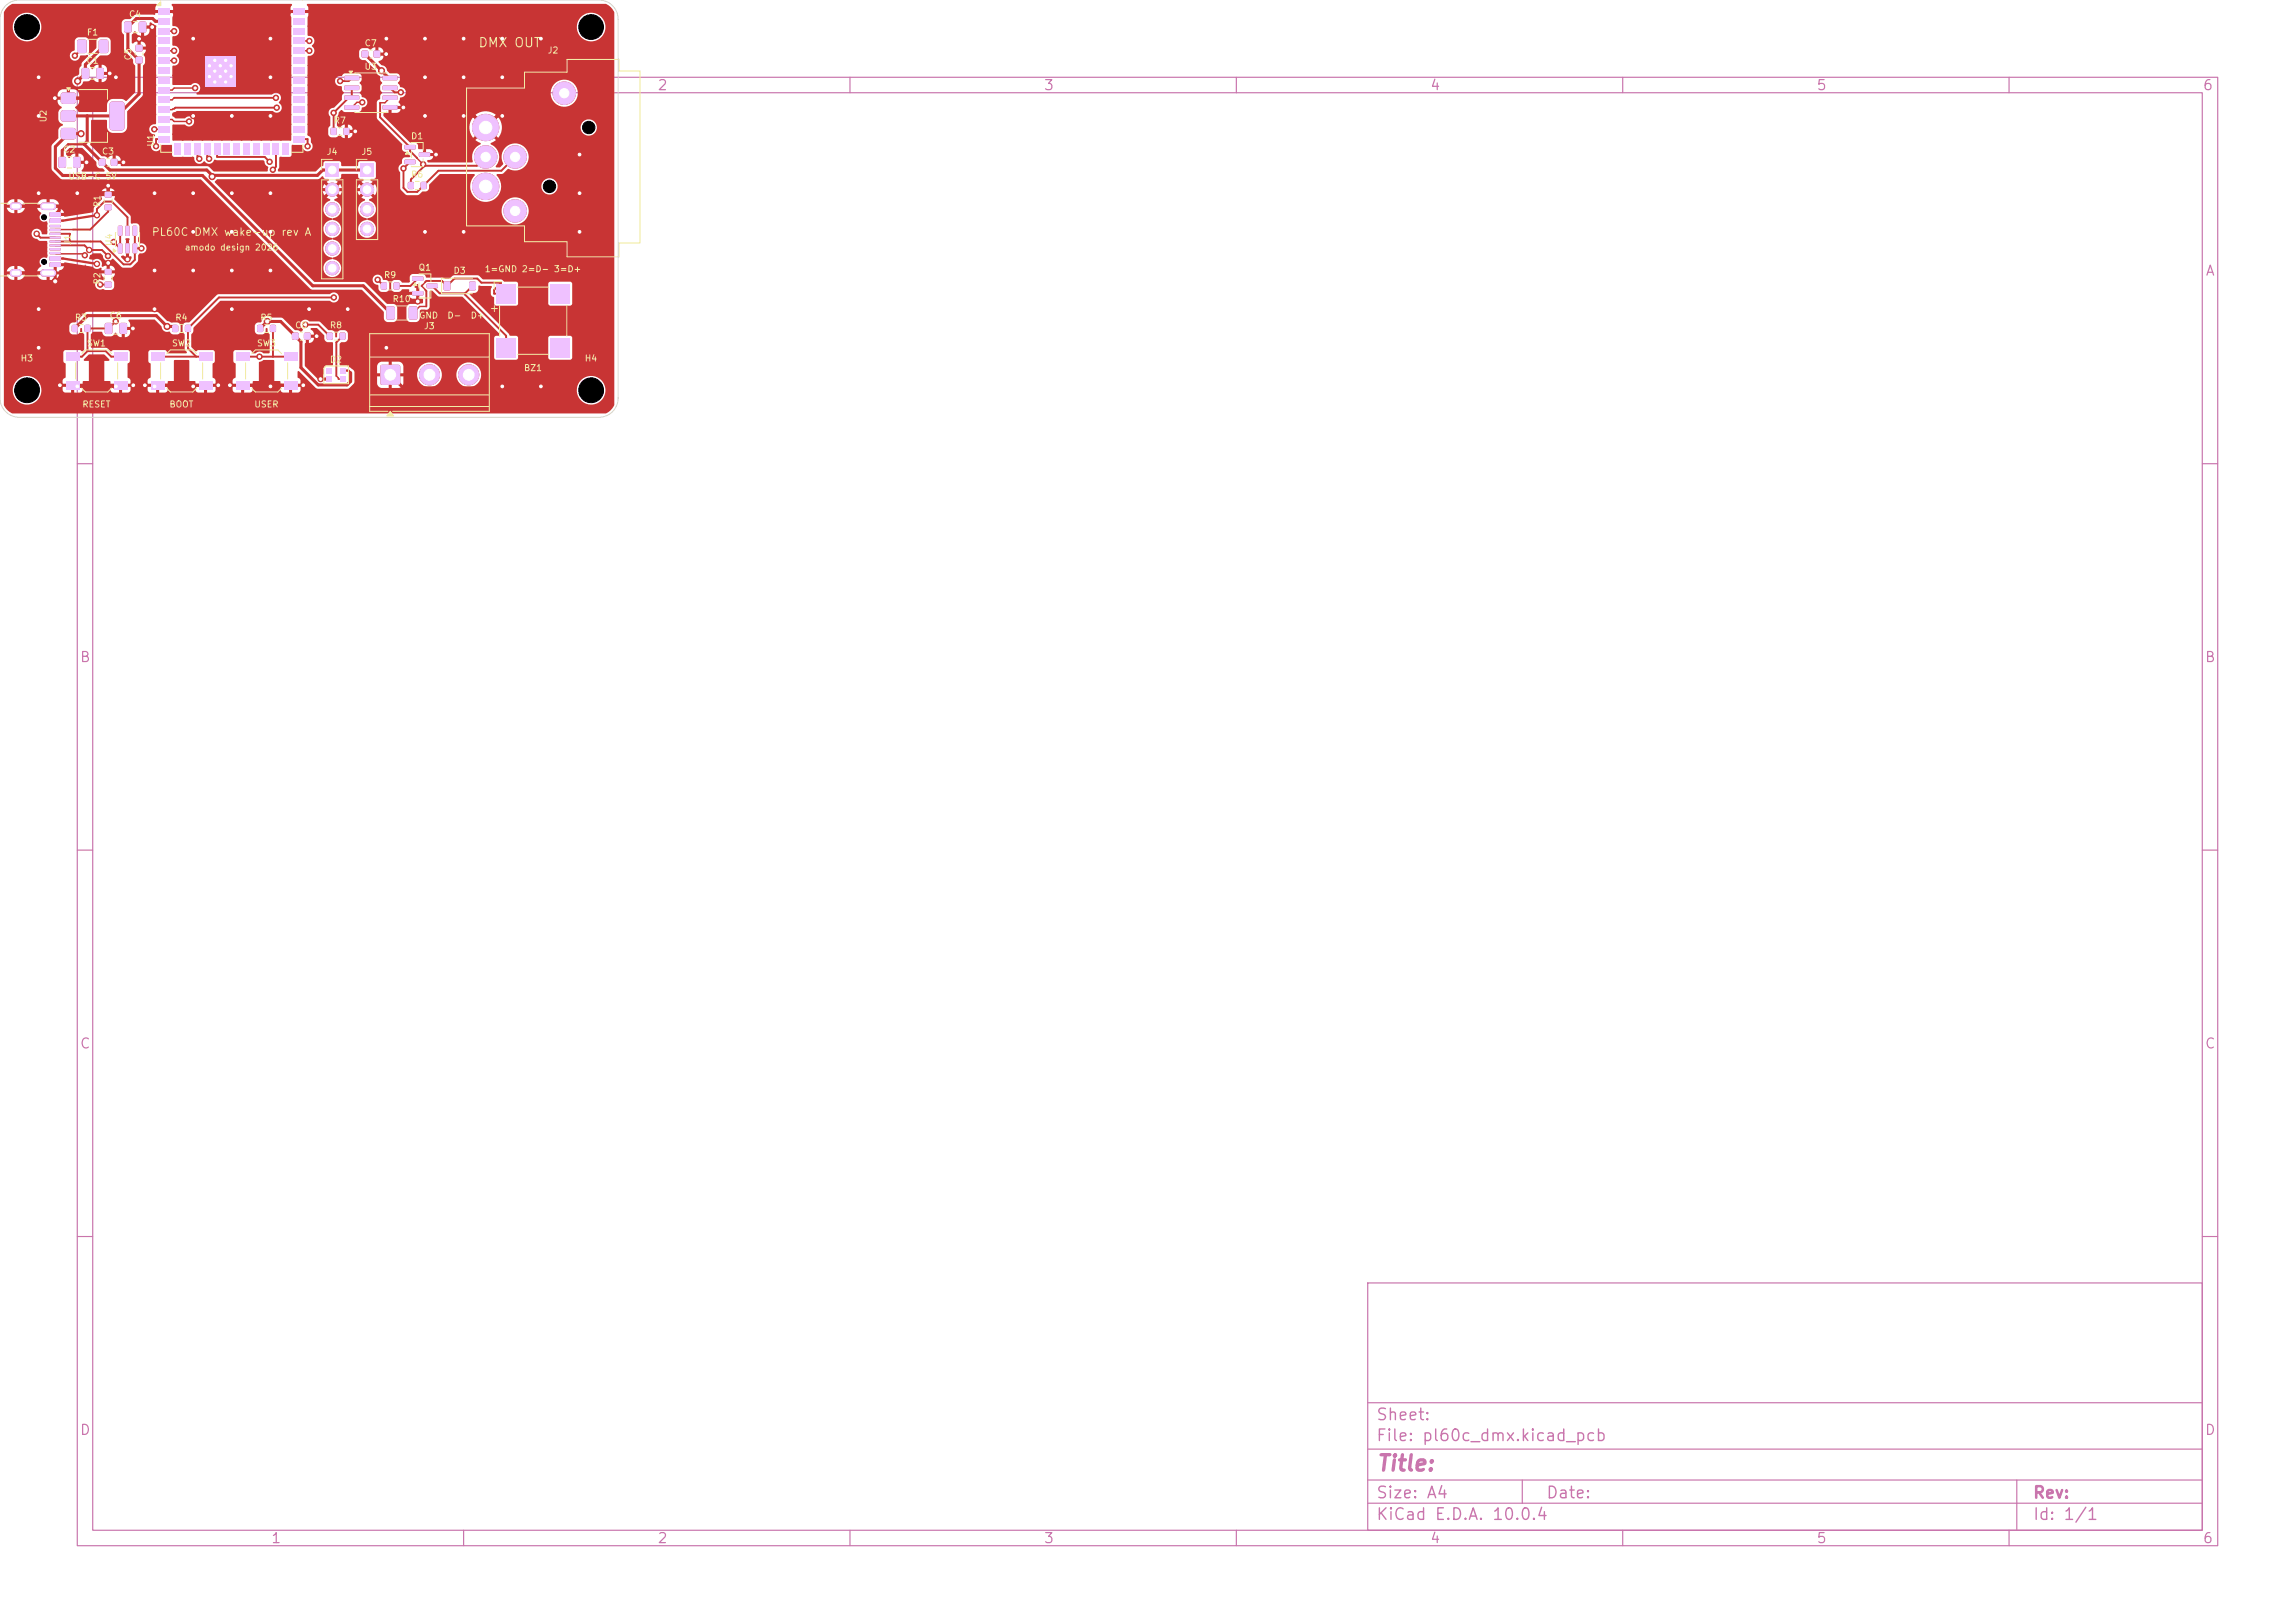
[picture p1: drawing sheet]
<svg xmlns="http://www.w3.org/2000/svg" width="297mm" height="210mm" viewBox="0 0 297 210" stroke-linecap="round" stroke-linejoin="round" font-family="sans-serif">
<defs><g id="words">
<text font-size="2" fill="#c872ab" x="178" y="190.8">Title:</text>
<g font-size="1.5" fill="#c872ab">
<text x="178" y="184.2">Sheet:</text>
<text x="178" y="186.9">File: pl60c_dmx.kicad_pcb</text>
<text x="178" y="197.1">KiCad E.D.A. 10.0.4</text>
<text x="178" y="194.3">Size: A4</text>
<text x="200" y="194.3">Date:</text>
<text x="263" y="194.3">Rev:</text>
<text x="263" y="197.1">Id: 1/1</text>
</g>
<g font-size="1.3" fill="#c872ab">
<text x="35" y="12">1</text>
<text x="85" y="12">2</text>
<text x="135" y="12">3</text>
<text x="185" y="12">4</text>
<text x="235" y="12">5</text>
<text x="285" y="12">6</text>
<text x="10.3" y="36">A</text>
<text x="285.4" y="36">A</text>
<text x="10.3" y="86">B</text>
<text x="285.3" y="86">B</text>
<text x="10.3" y="136">C</text>
<text x="285.3" y="136">C</text>
<text x="10.3" y="186">D</text>
<text x="285.3" y="186">D</text>
<text x="35" y="200">1</text>
<text x="85" y="200">2</text>
<text x="135" y="200">3</text>
<text x="185" y="200">4</text>
<text x="235" y="200">5</text>
<text x="285" y="200">6</text>
</g>
<text font-size="1.2" fill="#f2eda1" x="61.8" y="6.4">DMX OUT</text>
<g font-size="1" fill="#f2eda1">
<text x="19.6" y="30.8">PL60C DMX wake-up rev A</text>
<text x="64.7" y="40.6" transform="rotate(-90 64.7 40.6)">+</text>
</g>
<g font-size=".8" fill="#f2eda1">
<text x="11.2" y="4.8">F1</text>
<text x="16.6" y="2.4">C4</text>
<text x="11.1" y="8.4">C1</text>
<text x="17.2" y="7.9" transform="rotate(-90 17.2 7.9)">C5</text>
<text x="47.1" y="9.2">U3</text>
<text x="47.1" y="6.2">C7</text>
<text x="70.8" y="7.1">J2</text>
<text x="6.2" y="15.9" transform="rotate(-90 6.2 15.9)">U2</text>
<text x="43.1" y="16.2">R7</text>
<text x="8.1" y="19.9">C2</text>
<text x="8.8" y="23.4">USB-C 5V</text>
<text x="13.1" y="20.2">C3</text>
<text x="20.1" y="19.1" transform="rotate(-90 20.1 19.1)">U1</text>
<text x="42.2" y="20.2">J4</text>
<text x="46.7" y="20.2">J5</text>
<text x="53.1" y="23.2">R6</text>
<text x="53.1" y="18.2">D1</text>
<text x="13.2" y="26.9" transform="rotate(-90 13.2 26.9)">R1</text>
<text x="9.4" y="31.8" transform="rotate(-90 9.4 31.8)">J1</text>
<text x="14.7" y="31.9" transform="rotate(-90 14.7 31.9)">U4</text>
<text x="23.8" y="32.6">amodo design 2026</text>
<text x="54.1" y="35.2">Q1</text>
<text x="58.6" y="35.6">D3</text>
<text x="62.7" y="35.4">1=GND 2=D- 3=D+</text>
<text x="9.6" y="41.7">R3</text>
<text x="13.2" y="36.9" transform="rotate(-90 13.2 36.9)">R2</text>
<text x="14.1" y="41.4">C6</text>
<text x="22.6" y="41.7">R4</text>
<text x="33.6" y="41.7">R5</text>
<text x="49.6" y="36.2">R9</text>
<text x="50.7" y="39.3">R10</text>
<text x="54.2" y="41.4">GND</text>
<text x="57.8" y="41.4">D-</text>
<text x="60.8" y="41.4">D+</text>
<text x="2.6" y="47">H3</text>
<text x="11.2" y="45">SW1</text>
<text x="22.2" y="45">SW2</text>
<text x="33.2" y="45">SW3</text>
<text x="38.1" y="42.7">C8</text>
<text x="42.6" y="42.7">R8</text>
<text x="42.6" y="47.1">D2</text>
<text x="54.8" y="42.8">J3</text>
<text x="75.6" y="47">H4</text>
<text x="10.6" y="52.9">RESET</text>
<text x="21.9" y="52.9">BOOT</text>
<text x="32.8" y="52.9">USER</text>
<text x="67.7" y="48.2">BZ1</text>
</g>
</g></defs>
<g fill="none" stroke="#c872ab" stroke-width=".15">
<path d="M10 10h277v190h-277zM12 12h273v186h-273zM60 10v2M110 10v2M160 10v2M210 10v2M260 10v2M10 60h2M285 60h2M10 110h2M285 110h2M10 160h2"/>
<path d="M177 166h108v32h-108zM285 160h2M60 198v2M110 198v2M160 198v2M177 194.5h108M177 191.5h108M177 187.5h108M177 181.5h108M197 191.5v3M210 198v2M260 198v2"/>
<path d="M261 191.5v6.5"/>
</g>
<g fill="#c83434">
<path d="M13.6 26.5h.8v.7h-.8z"/>
<path d="M13.6 24.8h.8v.7h-.8z"/>
<path d="M57.5 36.5l.1-.1 .6 .1 .1 .1-.1 .9-.1 .1-.6-.1-.1-.1z"/>
<path d="M60.8 36.5l.1-.1 .6 .1 .1 .1-.1 .9-.1 .1-.6-.1-.1-.1z"/>
<path d="M52.8 23.6h.7v.8h-.7z"/>
<path d="M54.5 23.6h.7v.8h-.7z"/>
<path d="M53.4 35.8h1.3l.1 .1v.4l-.2 .1-1.2-.1-.1-.1z"/>
<path d="M53.4 37.7h1.3l.1 .1v.4l-.2 .1-1.2-.1-.1-.1z"/>
<path d="M55.2 36.7h1.4l.1 .2v.3l-.2 .1h-1.2l-.1-.1z"/>
<path d="M15.3 31.5h.4l.1 .1 .1 1.1-.1 .1h-.4l-.1-.1z"/>
<path d="M16.2 31.5h.4l.2 .1v1.1l-.1 .1h-.4l-.1-.1z"/>
<path d="M17.2 31.5h.4l.1 .1v1.1v.1h-.4l-.1-.1z"/>
<path d="M17.2 29.2h.4l.1 .1v1.1v.1h-.4l-.1-.1z"/>
<path d="M16.2 29.2h.4l.2 .1v1.1l-.1 .1h-.4l-.1-.1z"/>
<path d="M15.3 29.2h.4l.1 .1 .1 1.1-.1 .1h-.4l-.1-.1z"/>
<path d="M16.1 2.8h.7l.2 .1 .1 1.1-.2 .2h-.6l-.2-.1-.1-1.1z"/>
<path d="M18 2.8h.7l.2 .1v1.1l-.1 .2h-.6l-.2-.1-.1-1.1z"/>
<path d="M9.3 42.1h.7v.8h-.7z"/>
<path d="M11 42.1h.7v.8h-.7z"/>
<path d="M13.6 36.5h.8v.7h-.8z"/>
<path d="M13.6 34.8h.8v.7h-.8z"/>
<path d="M42.3 43.1h.7v.8h-.7z"/>
<path d="M44 43.1h.7v.8h-.7z"/>
<path d="M42.1 21.2h1.7v1.7h-1.7z"/>
</g>
<g fill="#c83434" stroke="#c83434" stroke-width=".13">
<circle cx="43" cy="24.5" r=".85"/>
<circle cx="43" cy="27.1" r=".85"/>
<circle cx="43" cy="29.6" r=".85"/>
<circle cx="43" cy="32.2" r=".85"/>
<circle cx="43" cy="34.7" r=".85"/>
<circle cx="62.8" cy="16.5" r="1.7"/>
<circle cx="66.7" cy="20.3" r="1.45"/>
<circle cx="62.8" cy="20.3" r="1.45"/>
<circle cx="66.7" cy="27.3" r="1.45"/>
<circle cx="62.8" cy="24.1" r="1.7"/>
<circle cx="73" cy="12.1" r="1.45"/>
</g>
<g fill="#c83434">
<path d="M33.3 42.1h.7v.8h-.7z"/>
<path d="M35 42.1h.7v.8h-.7z"/>
<path d="M37.8 43.1l.2-.1 .6 .1 .1 .2-.1 .6-.2 .1-.6-.1v-.1z"/>
<path d="M39.4 43.1l.1-.1 .7 .1v.2v.6l-.2 .1-.6-.1-.1-.1z"/>
<path d="M49.3 47.3l.1-.1h2.1l.2 .1 .1 .2v2.1l-.1 .1-.2 .1h-2.1l-.1-.1-.1-.1v-2.1z"/>
</g>
<g fill="#c83434" stroke="#c83434" stroke-width=".13">
<circle cx="55.6" cy="48.5" r="1.3"/>
<circle cx="60.7" cy="48.5" r="1.3"/>
</g>
<g fill="#c83434">
<path d="M10.6 8.8h.7l.2 .1v1.1l-.1 .2h-.6l-.2-.1v-1.1z"/>
<path d="M12.5 8.8h.7l.2 .1v1.1l-.1 .2h-.6l-.2-.1-.1-1.1z"/>
<path d="M49.3 36.6h.7v.8h-.7z"/>
<path d="M51 36.6h.7v.8h-.7z"/>
<path d="M20.5 1h1.5v.9h-1.5z"/>
<path d="M20.5 2.3h1.5v.9h-1.5z"/>
<path d="M20.5 3.6h1.5v.9h-1.5z"/>
<path d="M20.5 4.9h1.5v.9h-1.5z"/>
<path d="M20.5 6.1h1.5v.9h-1.5z"/>
<path d="M20.5 7.4h1.5v.9h-1.5z"/>
<path d="M20.5 8.7h1.5v.9h-1.5z"/>
<path d="M20.5 9.9h1.5v.9h-1.5z"/>
<path d="M20.5 11.2h1.5v.9h-1.5z"/>
<path d="M20.5 12.5h1.5v.9h-1.5z"/>
<path d="M20.5 13.7h1.5v.9h-1.5z"/>
<path d="M20.5 15h1.5v.9h-1.5z"/>
<path d="M20.5 16.3h1.5v.9h-1.5z"/>
<path d="M20.5 17.6h1.5v.9h-1.5z"/>
<path d="M22.6 18.5h.9v1.5h-.9z"/>
<path d="M23.8 18.5h.9v1.5h-.9z"/>
<path d="M25.1 18.5h.9v1.5h-.9z"/>
<path d="M26.4 18.5h.9v1.5h-.9z"/>
<path d="M27.6 18.5h.9v1.5h-.9z"/>
<path d="M28.9 18.5h.9v1.5h-.9z"/>
<path d="M30.2 18.5h.9v1.5h-.9z"/>
<path d="M31.5 18.5h.9v1.5h-.9z"/>
<path d="M32.7 18.5h.9v1.5h-.9z"/>
<path d="M34 18.5h.9v1.5h-.9z"/>
<path d="M35.3 18.5h.9v1.5h-.9z"/>
<path d="M36.5 18.5h.9v1.5h-.9z"/>
<path d="M38 17.6h1.5v.9h-1.5z"/>
<path d="M38 16.3h1.5v.9h-1.5z"/>
<path d="M38 15h1.5v.9h-1.5z"/>
<path d="M38 13.7h1.5v.9h-1.5z"/>
<path d="M38 12.5h1.5v.9h-1.5z"/>
<path d="M38 11.2h1.5v.9h-1.5z"/>
<path d="M38 9.9h1.5v.9h-1.5z"/>
<path d="M38 8.7h1.5v.9h-1.5z"/>
<path d="M38 7.4h1.5v.9h-1.5z"/>
<path d="M38 6.1h1.5v.9h-1.5z"/>
<path d="M38 4.9h1.5v.9h-1.5z"/>
<path d="M38 3.6h1.5v.9h-1.5z"/>
<path d="M38 2.3h1.5v.9h-1.5z"/>
<path d="M38 1h1.5v.9h-1.5z"/>
</g>
<g fill="#c83434" stroke="#c83434" stroke-width=".13">
<circle cx="27.1" cy="8.5" r=".3"/>
<circle cx="27.1" cy="9.9" r=".3"/>
<circle cx="27.8" cy="7.8" r=".3"/>
<circle cx="27.8" cy="9.2" r=".3"/>
<circle cx="27.8" cy="10.6" r=".3"/>
<circle cx="28.5" cy="8.5" r=".3"/>
</g>
<path d="M26.5 7.3h4v3.9h-4z" fill="#c83434"/>
<g fill="#c83434" stroke="#c83434" stroke-width=".13">
<circle cx="28.5" cy="9.9" r=".3"/>
<circle cx="29.2" cy="7.8" r=".3"/>
<circle cx="29.2" cy="9.2" r=".3"/>
<circle cx="29.2" cy="10.6" r=".3"/>
<circle cx="29.9" cy="8.5" r=".3"/>
<circle cx="29.9" cy="9.9" r=".3"/>
</g>
<g fill="#c83434">
<path d="M13.6 41.8h.7l.2 .1 .1 1.1-.2 .2h-.6l-.2-.1-.1-1.1z"/>
<path d="M15.5 41.8h.7l.2 .1v1.1l-.1 .2h-.6l-.2-.1-.1-1.1z"/>
<path d="M7.6 20.3h.7l.2 .1 .1 1.1-.2 .2h-.6l-.2-.1-.1-1.1z"/>
<path d="M9.5 20.3h.7l.2 .1 .1 1.1-.2 .2h-.6l-.2-.1-.1-1.1z"/>
<path d="M17.6 7.4l.1-.1 .7 .1 .1 .2-.1 .6h-.1h-.7l-.1-.2z"/>
<path d="M17.6 5.8h.1h.7l.1 .2-.1 .6-.1 .1-.7-.1-.1-.1z"/>
<path d="M44.6 9.8h1.8l.1 .1v.4l-.2 .1h-1.7l-.1-.2z"/>
<path d="M44.6 11.1h1.8l.1 .1v.4l-.2 .1h-1.7l-.1-.2z"/>
<path d="M44.6 12.4l1.8-.1 .1 .2v.3l-.2 .1h-1.7l-.1-.1z"/>
<path d="M44.6 13.6h1.8l.1 .2v.3l-.2 .1h-1.7l-.1-.1z"/>
<path d="M49.5 13.6h1.9l.1 .2-.1 .3-.1 .1h-1.7l-.1-.1z"/>
<path d="M49.5 12.4l1.9-.1 .1 .2-.1 .3-.1 .1h-1.7l-.1-.1z"/>
<path d="M49.5 11.1h1.9l.1 .1-.1 .4-.1 .1h-1.7l-.1-.2z"/>
<path d="M49.5 9.8h1.9l.1 .1-.1 .4-.1 .1h-1.7l-.1-.2z"/>
<path d="M42.2 47.6h.7v.7h-.7z"/>
<path d="M42.2 48.7h.7v.7h-.7z"/>
<path d="M44.1 48.7h.7v.7h-.7z"/>
<path d="M44.1 47.6h.7v.7h-.7z"/>
<path d="M12.8 20.6l.2-.1 .6 .1 .1 .2-.1 .6-.2 .1-.6-.1v-.1z"/>
<path d="M14.4 20.6l.2-.1 .6 .1v.2v.6l-.2 .1-.6-.1-.1-.1z"/>
<path d="M50 39.7l.9-.1 .2 .2v1.3l-.2 .3h-.7l-.2-.2v-1.3z"/>
<path d="M53 39.7l.8-.1 .2 .2v1.3l-.1 .3h-.7l-.3-.2v-1.3z"/>
<path d="M19.5 45.6h1.8v1.1h-1.8z"/>
<path d="M25.7 45.6h1.8v1.1h-1.8z"/>
<path d="M19.5 49.3h1.8v1.1h-1.8z"/>
<path d="M25.7 49.3h1.8v1.1h-1.8z"/>
<path d="M6.5 27.5h1.3l.1 .1v.4l-.2 .1-1.2-.1-.1-.1z"/>
<path d="M6.5 28.3h1.3l.1 .1v.4l-.2 .1-1.2-.1-.1-.1z"/>
<path d="M6.4 29.6h1.4l.1 .2-.1 .1h-1.3z"/>
<path d="M6.4 30.6h1.4l.1 .2-.1 .1h-1.3z"/>
<path d="M6.4 31.1h1.4l.1 .2-.1 .1h-1.3z"/>
<path d="M6.4 32.1h1.4l.1 .2-.1 .1h-1.3z"/>
<path d="M6.5 33.2h1.3l.1 .1v.4l-.2 .1-1.2-.1-.1-.1z"/>
<path d="M6.5 34h1.3l.1 .1v.4l-.2 .1-1.2-.1-.1-.1z"/>
<path d="M6.4 32.6h1.4l.1 .2-.1 .1h-1.3z"/>
<path d="M6.4 31.6h1.4l.1 .2-.1 .1h-1.3z"/>
<path d="M6.4 30.1h1.4l.1 .2-.1 .1h-1.3z"/>
<path d="M6.4 29.1h1.4l.1 .2-.1 .1h-1.3z"/>
</g>
<path d="M1.7 26.7h.6M1.7 35.3h.6M5.7 26.7h1.1M5.7 35.3h1.1" fill="none" stroke="#c83434" stroke-width="1"/>
<g fill="#c83434">
<path d="M7.9 12.1l.3-.1h1.5l.1 .3v1l-.3 .2-1.5-.1-.1-.3z"/>
<path d="M8 14.3h.2h1.5l.1 .3v1l-.3 .2-1.5-.1-.1-.3v-.9z"/>
<path d="M14.3 13.2l.2-.1h1.2l.2 .1 .2 .2v3v.2l-.2 .2-1.4 .1-.3-.3-.1-3z"/>
<path d="M7.9 16.7l.3-.1h1.5l.1 .3v1l-.3 .2-1.5-.1-.1-.3z"/>
<path d="M30.5 45.6h1.8v1.1h-1.8z"/>
<path d="M36.7 45.6h1.8v1.1h-1.8z"/>
<path d="M30.5 49.3h1.8v1.1h-1.8z"/>
<path d="M36.7 49.3h1.8v1.1h-1.8z"/>
<path d="M22.3 42.1h.7v.8h-.7z"/>
<path d="M24 42.1h.7v.8h-.7z"/>
<path d="M46.8 6.6l.2-.1 .6 .1 .1 .2-.1 .6-.2 .1-.6-.1v-.1z"/>
<path d="M48.4 6.6l.2-.1 .6 .1v.2v.6l-.2 .1-.6-.1-.1-.1z"/>
<path d="M42.8 16.6h.7v.8h-.7z"/>
<path d="M44.5 16.6h.7v.8h-.7z"/>
<path d="M8.5 45.6h1.8v1.1h-1.8z"/>
<path d="M14.7 45.6h1.8v1.1h-1.8z"/>
<path d="M8.5 49.3h1.8v1.1h-1.8z"/>
<path d="M14.7 49.3h1.8v1.1h-1.8z"/>
<path d="M46.7 21.2h1.7v1.7h-1.7z"/>
</g>
<g fill="#c83434" stroke="#c83434" stroke-width=".13">
<circle cx="47.5" cy="24.5" r=".85"/>
<circle cx="47.5" cy="27.1" r=".85"/>
<circle cx="47.5" cy="29.6" r=".85"/>
</g>
<g fill="#c83434">
<path d="M64.2 36.8h2.5v2.5h-2.5z"/>
<path d="M64.2 43.8h2.5v2.5h-2.5z"/>
<path d="M71.3 43.8h2.5v2.5h-2.5z"/>
<path d="M71.3 36.8h2.5v2.5h-2.5z"/>
<path d="M52.4 18.8h1.3l.1 .1v.4l-.2 .1-1.2-.1-.1-.1z"/>
<path d="M52.4 20.7h1.3l.1 .1v.4l-.2 .1-1.2-.1-.1-.1z"/>
<path d="M54.2 19.7h1.4l.1 .2v.3l-.2 .1h-1.2l-.1-.1z"/>
<path d="M10 5.2l1-.1 .2 .2v1.3l-.1 .3h-.9l-.2-.2v-1.3z"/>
<path d="M12.8 5.2l1-.1 .2 .2v1.3l-.1 .3h-.9l-.2-.2v-1.3z"/>
</g>
<g fill="#c83434" stroke="#c83434" stroke-width=".13">
<circle cx="30" cy="30" r=".35"/>
<circle cx="28.3" cy="49.9" r=".35"/>
<circle cx="18" cy="5" r=".35"/>
<circle cx="25" cy="15" r=".35"/>
<circle cx="7.1" cy="12.7" r=".35"/>
<circle cx="35" cy="50" r=".35"/>
<circle cx="29.7" cy="49.9" r=".35"/>
<circle cx="75" cy="20" r=".35"/>
<circle cx="35" cy="25" r=".35"/>
<circle cx="5" cy="25" r=".35"/>
<circle cx="5" cy="40" r=".35"/>
<circle cx="50" cy="7" r=".35"/>
<circle cx="40" cy="40" r=".35"/>
<circle cx="60" cy="10" r=".35"/>
<circle cx="35" cy="35" r=".35"/>
<circle cx="15" cy="10" r=".35"/>
<circle cx="30" cy="15" r=".35"/>
<circle cx="41.5" cy="49" r=".35"/>
<circle cx="41" cy="43.5" r=".35"/>
<circle cx="35" cy="5" r=".35"/>
<circle cx="70" cy="5" r=".35"/>
<circle cx="25" cy="35" r=".35"/>
<circle cx="54.1" cy="39" r=".35"/>
<circle cx="50" cy="45" r=".35"/>
<circle cx="5" cy="45" r=".35"/>
<circle cx="20" cy="25" r=".35"/>
<circle cx="39.3" cy="49.9" r=".35"/>
<circle cx="10" cy="25" r=".35"/>
<circle cx="65" cy="5" r=".35"/>
<circle cx="10" cy="50" r=".35"/>
<circle cx="35" cy="10" r=".35"/>
<circle cx="14" cy="34" r=".35"/>
<circle cx="7.7" cy="49.9" r=".35"/>
<circle cx="55" cy="10" r=".35"/>
<circle cx="18.7" cy="49.9" r=".35"/>
<circle cx="14" cy="24" r=".35"/>
<circle cx="17.2" cy="49.9" r=".35"/>
<circle cx="5" cy="15" r=".35"/>
<circle cx="25" cy="50" r=".35"/>
<circle cx="16.5" cy="33.6" r=".35"/>
<circle cx="25" cy="30" r=".35"/>
<circle cx="14.2" cy="9.5" r=".35"/>
<circle cx="75" cy="30" r=".35"/>
<circle cx="16" cy="21" r=".35"/>
<circle cx="17.2" cy="42.5" r=".35"/>
<circle cx="50" cy="5" r=".35"/>
<circle cx="35" cy="30" r=".35"/>
<circle cx="65" cy="50" r=".35"/>
<circle cx="30" cy="25" r=".35"/>
<circle cx="19.7" cy="3.5" r=".35"/>
<circle cx="55" cy="15" r=".35"/>
<circle cx="20" cy="35" r=".35"/>
<circle cx="30" cy="35" r=".35"/>
<circle cx="25" cy="5" r=".35"/>
<circle cx="20" cy="50" r=".35"/>
<circle cx="11.2" cy="21" r=".35"/>
<circle cx="75" cy="25" r=".35"/>
<circle cx="20" cy="40" r=".35"/>
<circle cx="52.2" cy="13.9" r=".35"/>
<circle cx="25" cy="25" r=".35"/>
<circle cx="30" cy="40" r=".35"/>
<circle cx="70" cy="50" r=".35"/>
<circle cx="7.1" cy="36.4" r=".4"/>
<circle cx="60" cy="15" r=".35"/>
<circle cx="15" cy="50" r=".35"/>
<circle cx="65" cy="10" r=".35"/>
<circle cx="65" cy="15" r=".35"/>
<circle cx="35" cy="15" r=".35"/>
<circle cx="5" cy="10" r=".35"/>
<circle cx="55" cy="5" r=".35"/>
<circle cx="60" cy="5" r=".35"/>
<circle cx="46" cy="17" r=".35"/>
<circle cx="60" cy="30" r=".35"/>
<circle cx="45" cy="40" r=".35"/>
<circle cx="56.4" cy="20" r=".35"/>
<circle cx="55" cy="30" r=".35"/>
<circle cx="54.8" cy="21.3" r=".35"/>
<circle cx="52.2" cy="21.8" r=".35"/>
<circle cx="51.9" cy="11.9" r=".35"/>
<circle cx="20.2" cy="18.9" r=".35"/>
<circle cx="14.7" cy="31.3" r=".35"/>
<circle cx="4.7" cy="30.3" r=".35"/>
<circle cx="11.5" cy="32.3" r=".35"/>
<circle cx="14" cy="33.1" r=".35"/>
<circle cx="18.3" cy="32.1" r=".35"/>
<circle cx="20" cy="16.7" r=".35"/>
<circle cx="12.5" cy="27.9" r=".35"/>
<circle cx="12.5" cy="34.2" r=".35"/>
<circle cx="9.7" cy="7.2" r=".35"/>
<circle cx="34.6" cy="41.6" r=".4"/>
<circle cx="49.4" cy="9.1" r=".4"/>
<circle cx="27.5" cy="22.9" r=".4"/>
<circle cx="21.6" cy="42.2" r=".4"/>
<circle cx="15" cy="41.6" r=".35"/>
<circle cx="22.5" cy="4" r=".35"/>
<circle cx="11" cy="33" r=".35"/>
<circle cx="13" cy="36.8" r=".35"/>
<circle cx="35.3" cy="22" r=".35"/>
<circle cx="39.5" cy="42" r=".35"/>
<circle cx="24.5" cy="15.7" r=".35"/>
<circle cx="25.8" cy="20.5" r=".35"/>
<circle cx="27.1" cy="20.5" r=".35"/>
<circle cx="34.9" cy="20.9" r=".35"/>
<circle cx="33.6" cy="46.2" r=".35"/>
<circle cx="22.5" cy="6.6" r=".35"/>
<circle cx="10" cy="10.5" r=".4"/>
<circle cx="10.5" cy="17.3" r=".4"/>
<circle cx="48.9" cy="36.2" r=".35"/>
<circle cx="22.5" cy="7.8" r=".35"/>
<circle cx="43.2" cy="14.6" r=".35"/>
<circle cx="25.3" cy="11.4" r=".35"/>
<circle cx="46.9" cy="13.2" r=".35"/>
<circle cx="35.7" cy="12.7" r=".35"/>
<circle cx="35.8" cy="13.9" r=".35"/>
<circle cx="44" cy="10.5" r=".35"/>
<circle cx="39.8" cy="18.9" r=".35"/>
<circle cx="43.2" cy="38.5" r=".35"/>
<circle cx="40" cy="6.6" r=".35"/>
<circle cx="40" cy="5.3" r=".35"/>
</g>
<g fill="none" stroke="#c83434" stroke-width=".19">
<path d="M20 16.7h1.2M21.2 4h1.3M21.2 15.5h1.1l.2 .2h2M21.2 6.6h1.3M21.2 7.8h1.3M22.5 12.7l-.2 .2h-1.1M22.5 14.1l-.2 .1h-1.1M25.3 11.4h-2.8l-.2 .3h-1.1M38.7 6.6h1.3M38.7 5.3h1.3M46.9 13.2h-.7l-.7 .7M50.5 12.6l-.7 .7h-.6"/>
<path d="M7.1 32.8h.1h3.7M9.4 29.7l-2.3 .1M54 20.4l.9 1M54.6 37l.4 .5M55 36.5l-.4 .4M55.2 39.7h-.9l-.8 .8M43.5 48.6l.3 .3v.2h.6"/>
</g>
<g fill="none" stroke="#c83434" stroke-width=".25">
<path d="M10.6 6v.3l-.9 .9M21.2 18h-1v.9M22.5 12.7h13.2M25.6 19.3v1l.2 .2M26.8 19.3v1l.3 .2M28.1 19.3v1h6.2l.6 .6M35.7 19.3v2.3l-.4 .4M35.8 13.9h-13.1l-.2 .2M38.7 18h1.1v.9M45.5 11.4v1.2h-.4l-1.9 2v2.4M45.5 10.1l-.4 .4h-1.1M49.2 13.3v1.9l3.9 3.9v.4l.9 .9"/>
<path d="M50.5 11.4l.6 .5h.8M4.7 30.3l.5 .5h1.9M7.1 31.8h3.8l.6 .6h1.7l.8 .7M7.1 30.3h1.9v1M10.9 32.8l.1 .2M12.5 27.9v-.9l1-.9h1l2 2v1.8M13 36.8h1M14 26.8v.6l-2.3 2.3h-2.3M15.6 29.9v2.2l-.9-.8M17.4 29.9v3.7l-.5 .6h-.9l-3-2.9h-5.9M17.4 32.1h.9M25.8 20.5h.1"/>
<path d="M27.1 20.5h.1M43.2 38.5h-14.9l-4 4v2.6l1.1 1.1M48.9 36.2l.8 .8M54.1 36.1l-1 .9h-1.8M54.6 36.9v.1M55 37.5l.2 .1v2.1M55 36.5l.2-.1h2l.6 .6 1-1h3l.5 .6h2.5M55.9 37l1 1h3.3M60.2 38v.1l5.3 5.3v1.6M61.1 37l-.9 1M62.8 20.3l-1.1 1.1h-6.8l-1.7 1.8v.8M64.8 36.6h.1"/>
<path d="M64.8 36.6l-.9 .9v.5h1.6M66.7 20.3l-1.8 1.8h-8.2l-2.7 2.7h-1.3l-.5-.5v-2.5l.9-.8M11.3 45.4h2.4l.7 .8h1.2M11.3 45.4l-.7 .8h-1.2M15 41.6l-1 .9h-2.7v2.9M20.4 46.2h6.2M31.4 46.2h6.2M35.3 42.5v3.7M39.5 42h1.7l1.5 1.5M44.3 43.5l-.8 .8v4.3"/>
</g>
<g fill="none" stroke="#c83434" stroke-width=".4">
<path d="M8 19.5v1.5M10.5 17.3h-1.7l-1.6 1.7v2.8l.9 .9h18.1l14.3 14.3h6.5l3.5 3.5M11.3 15v3.3l-.4 .4 3.3 3.3h12.6l.7 .7M13.4 6l-2.4 2.4v1.1l-1 1M15 10l-2.7 2.7h-3.5M21.2 2.8h-1.1l-.4-.4h-2l-1.2 1.1v2.8l1.5 1.5v4.4l-2.9 2.8h-6.3M24.9 1.9l.1 .1v3M25 15h10M27.8 9.2h1.4M35.1 1.9v3l-.1 .1M47.2 7l3.1 3.1h.2M50 5h20"/>
<path d="M52.2 13.9l1.1 1.1h8l1.5 1.5 1.6-1.5h.6M55 10h10M2 26.7h5.7v.5l-.6 .6M2 35.3h4.2M5 25h5l.1-.1 14.9 .1M7.1 34.3v2.1M14 24v.9M20 35h15M25 30h5M27.5 22.7v.2M47.5 24.5h-12l-.5 .5h-5M47.5 22h-5.7l-.7 .7h-13.6"/>
<path d="M55 30h20M9.4 49.9l.1 .1h5.9l.2-.1M9.7 42.5l1.6-1.7h8.9l1.4 1.4h.8l.3 .3M17.2 49.9h1.5M26.6 49.9h-1.4l-.2 .1h-3.2l-.1-.1h-1.3l-.2 .1h-.2M28.2 49.9h1.6M31.4 49.9h1.3l.1 .1h3.4l.1-.1h1.3M33.7 42.5l.9-.9h1.7l2.6 2.6v3.4l2.3 2.2h3.7l.5-.5v-1.1M50.5 48.5l1.7 1.7h12.6l.2-.2h5"/>
</g>
<g fill="none" stroke="#c83434" stroke-width=".3">
<path d="M7.1 12.7h1.7M10.9 18.7h-2.1l-.8 .8M13 9.5h1.2M18 5v1.2M18.4 3.5h1.3M21.2 1.5h1.1l.5 .4h2.1M38.7 1.5h-1l-.5 .4h-2.1M44.8 17h1.2M48.8 7h1.2M50.5 13.9h1.7M7.1 33.5h1l4.4 .7M9.9 21h1.3"/>
<path d="M12.5 27.9l-4.4 .7h-1M14 24v1.2M14 34v1.2M14.8 21h1.2M16.5 32.1v1.5M54.1 38v1M54.9 20h1.5M7.7 49.9h1.7M15.6 49.9h1.6M15.9 42.5h1.3M18.7 49.9h1.7M26.6 49.9h1.6"/>
<path d="M29.8 49.9h1.6M37.6 49.9h1.6M39.8 43.5h1.2M41.5 49.1h1.1M44.4 48h.7l.3 .2"/>
</g>
<g fill="#c83434">
<path d="M40.2 42.5h.8l.9 .9 .1 .5 .1 .2 .3 .2h.7v2.9l-.9 .1-.3 .3-.1 1.3h.7l.1 .2-.1 .1-1.1 .1-2-2v-2.8l.1-.1h.5a.62 .62 0 0 0 .6-.7h-.6v.7h-.4v-.8l.2-.1v-.2h.8a.91 .91 0 0 0-.4-.7z"/>
<path d="M8.6 19.6l.4-.5h1.7l1.8 1.9a.66 .66 0 0 0 .8 .8l.2 .3v.1h-2.9v-.1l.2-.5v-.4h-.8l-.3-.4h1.1a.71 .71 0 0 0-.7-.9v.9h-.4v-.9a.8 .8 0 0 0-.7 .6l-.4-.5z"/>
<path d="M17.4 4.1h.1a.76 .76 0 0 0 .8 .5 .8 .8 0 0 0 .8-.1 .8 .8 0 0 0 .2-.8h-.6v.9h-.4v-1l.2-.1v-.2h.8l.1-.3 .1-.1 .4 .3 .3 .1v11.5l-.1 1.3a.67 .67 0 0 0-.8 .6 .67 .67 0 0 0 .7 .7v.2l-.2 .3-.1 .5a.66 .66 0 0 0 .3 1.1 .66 .66 0 0 0 .9-.7h1.3l.1 1.3 .2 .2h2.4l.2 .1a.69 .69 0 0 0 .4 .7 .69 .69 0 0 0 .9-.2h.1a.65 .65 0 0 0 .7 .3 .65 .65 0 0 0 .5-.5h.1h.2h6l.2 .2a.89 .89 0 0 0 .5 .8v.4l-.2 .1h-6.8l-.6-.6-.3-.1h-11.1l-.1-.1v-.2h-.8v-.2l-.2-.1v-.1h1a.62 .62 0 0 0-.6-.7v.7h-.4v-.7l-.3 .1-.4 .2-.3-.2h-.5l-1.4-1.4 .1-.4v-2.8l2-.1 .1 1.1 .2 .4 .5 .2h1.1a.79 .79 0 0 0 .8-.8v-2l2-2.1v-3.8l.1-.1a.92 .92 0 0 0 .2-.9l-.2-.5 .2-.3 .1-.3h-.8l-.3-.4h1.1v-.1a.62 .62 0 0 0-.7-.5v.6h-.4v-.6h-.3l-.3 .2h-.1v-1.1z"/>
<path d="M16.3 30.9l.4-.1 .1 .2-.1 .1v2.1h.3v.2l-.3 .4h-.5l-.5-.6v-.1h.2l.4 .1z"/>
<path d="M.9 1l.7-.5h18.6l.1 .1-.2 .3v.4h2.3v-.4l-.2-.2 .1-.2h15.4l.1 .1-.2 .3v.4h2.3v-.4l-.2-.2 .1-.2h38.6l.7 .5 .4 .6v50.8l-.3 .6-.5 .3-.3 .2h-76.8l-.6-.4-.5-.7v-2h1.1v.2a1.85 1.85 0 0 0 2 1.8 1.85 1.85 0 0 0 1.8-2h2.7l.2 .3 .2 .1h1.9l.2-.2 .1-.2h3.6l.2 .3 .2 .1h1.9l.2-.2 .1-.2h2.2l.2 .3 .2 .1h1.9l.2-.2 .1-.2h3.6l.2 .3 .2 .1h1.9l.2-.2 .1-.2h2.2l.2 .3 .2 .1h1.9l.2-.2 .1-.2h3.6l.1 .2 .2 .2h1.9l.3-.2 .1-.2h35.7a1.85 1.85 0 0 0 2.6 1.8 1.85 1.85 0 0 0 .5-3.1 1.85 1.85 0 0 0-3 1l-.1 .3h-35.7v-.4h-1.1v.8h-.4v-.8h-1.1v.4h-3.6v-.4h-1.1v.8h-.4v-.8h-1.1v.4h-2.2v-.4h-1.1v.8h-.4v-.8h-1.1v.4h-3.6v-.4h-1.1v.8h-.4v-.8h-1.1v.4h-2.2v-.4h-1.1v.8h-.4v-.8h-1.1v.4h-3.6v-.4h-1.1v.8h-.4v-.8h-1.1v.4h-2.7l-.1-.5-.4-.6h3.2v.3h2.6l.1-.3h.7v-2.6h-.5l-.2-.1 .8-.7h1.8l.7 .6 .1 .1-.1 .1h-.6v2.6h.7l.1 .3h2.6v-.3h2.2v.3h2.6l.1-.3h.7v-2.6l.1-.1h1.8h.1v2.7h.7l.1 .3h2.6v-.3h2.2v.3h2.6l.1-.3h.7v-2.4l.6-.3h1.3h.1v2.7h.7l.1 .3h2.6v-.4l-.4-.4v-.7l.1-.1 2.3 2.2 .2 .1h3.9l.2-.1 .6-.7 .1-1.3-.2-.4-.7-.4h3.8v.9h1v.4h-1v1.1l.2 .3 .3 .1h1v-1h.4v1h1l.3-.1 .2-.4v-1h-1v-.3h2.8a1.61 1.61 0 0 0 1.6 1.7 1.61 1.61 0 0 0 1.6-1.7h1.9v.2a1.61 1.61 0 0 0 2.4 1.3 1.61 1.61 0 0 0 0-2.8 1.61 1.61 0 0 0-2.4 1.3h-1.9l-.1-.3a1.61 1.61 0 0 0-1.6-1.2 1.61 1.61 0 0 0-1.5 1.5h-2.8v-.1h1v-.9a.65 .65 0 0 0-.6-.6h-.9v1h-.4v-1h-1.1l-.3 .2-.1 .4h-3.8l-.2-.1h-.8v-2.8l.2-.2h.4l.3-.2 .1-.2v-.7a.49 .49 0 0 0-.4-.5 .87 .87 0 0 0-.8 .2l-.3 .8-.1-.1v-.4a.49 .49 0 0 0-.5-.5h-.4l-1.1-1.1h-1.3a.68 .68 0 0 0-1.1 0 .68 .68 0 0 0 .2 1l-.2 .3-.4-.2h-.5l-1.6-1.6h-1.4a.8 .8 0 0 0-1.3 .6h-.1a.57 .57 0 0 0-.7 .5v.8l.4 .3a.87 .87 0 0 0 .8-.2l.2-.2v-.4l.1-.1 .2 .6 .2 .3v2.3l-.1 .1h-.7a.72 .72 0 0 0-1.1 0h-.3l-.1-.3-.2-.1h-2.1l-.1 .3v1.1l.3 .4v1.8l-.3 .2-.1 .2h-2.2l-.1-.2-.3-.3v-1.7l.3-.3v-1.3l-.3-.2h-1.8l-.4 .2-.5-.6v-1.6l.2-.4v-.5l3.5-3.5h14.2a.68 .68 0 0 0 .9 .1 .68 .68 0 0 0 0-1 .68 .68 0 0 0-.9 .1h-14.5l-3.7 3.6h-.5l-.3 .3-.1 .9 .3 .4v1.8l.3 .5-.1 .1h-2.4l-.1-.3-.3-.1h-1.8l-.3 .1v1.3l.3 .4v1.7l-.3 .3-.1 .2h-2.2l-.1-.2-.3-.3v-1.7l.3-.4v-1.1l-.1-.3h-2l-.4 .2-.6-.5h-1.9v-1.8l.3-.3h1l.2 .1a.54 .54 0 0 0 .5 .5h.6l.3-.1 .2-.3h.2a.65 .65 0 0 0 .7 .5 .8 .8 0 0 0 .8-.1 .8 .8 0 0 0 .3-.8h-.7v.9h-.4v-1l.2-.1v-.2h.9l-.1-.4-.2-.4 .1-.2h3.3l.9 1a.79 .79 0 0 0 1.1 .6l.4 .4 .7-.1 .3-.3-.1-.9-.3-.3h-.8l-.6-.2-1.1-1.1-.2-.1h-9l-.3 .1-1.3 1.3a.57 .57 0 0 0-.7 .5v.8l.4 .3a.87 .87 0 0 0 .8-.2l.2-.2v-.4l.1-.1 .2 .6 .2 .3v2l-.2 .2-.4-.2h-1.8l-.3 .1v1.3l.3 .4v1.7l-.3 .3-.1 .2h-3.2l-.2-.2a1.85 1.85 0 0 0-1.9-.3 1.85 1.85 0 0 0-1.2 1.6h-1.1v-13.5h11.8v.1a.83 .83 0 0 0 1.1 .4l.2 .1h.8l.3-.2 .1-.8-.4-.4v-.1a.69 .69 0 0 0 .5-.6h-1.8l.1 .3 .4 .3-.3 .2a.65 .65 0 0 0-1 .7h-11.8v-1.8h1l-.1 .2 .1 .2h-.6a.89 .89 0 0 0 .9 .7v-.6h.5v.6h.1a.89 .89 0 0 0 .8-.7h-.6l.1-.1-.1-.3h.6l-.3-.5-.3-.1-.3-.1v.6h-.5v-.6a.9 .9 0 0 0-.9 .7h-.4v-4.8h3.6v.1a.76 .76 0 0 0 .7 .5l.4 .3h.9l.1 1.9-.2 .3a.6 .6 0 0 0-.8 .2 .6 .6 0 0 0 .1 .8l-.3 .3-.2 .4h.7l-.1 .2 .1 .2h-.7a.89 .89 0 0 0 .8 .7h.4v-.6h.4v.6a.99 .99 0 0 0 1.2-.6l-.6-.1 .1-.1-.1-.3h.7v-.1a.75 .75 0 0 0 .6-.5l-1-.1-.2-.2 .2-.1 1-.1 .1-.1 3.6 .7a.7 .7 0 0 0 1 0l.1 .1v.3h1.8a.6 .6 0 0 0-.7-.6v.6h-.4v-.6l-.5 .1h-.1a.71 .71 0 0 0-.2-.9 .71 .71 0 0 0-.9 0l-.5-.1a.52 .52 0 0 1 .4-.7h1l.3 .2a.73 .73 0 0 0 .5 .8 .73 .73 0 0 0 .8-.3l1.2 1.1h1.1h.2l.7-.7 .1-.8 .2-.3a.67 .67 0 0 0 .9-.7 .67 .67 0 0 0-.9-.6l-.2-.3v-.4l.2-.4-.1-1.3-.3-.2h-.7l-.2-1-2-2.1 .1-.4h-1.8l.1 .4-1 1-.1 .6-.1 .1-3.6 .6-.1-.2h-1h-.1v-.3h1.1l-.2-.4-.4-.2v-.1h-.7l.1-.2-.1-.2h.7a.98 .98 0 0 0-1.3-.7v.6h-.4v-.6h-.6l-.3 .2-.2 .3-.1 .2h.7l-.1 .1 .1 .3h-.7l.2 .4 .3 .3a.64 .64 0 0 0-.1 .8 .64 .64 0 0 0 .9 .2l.1 .3-.1 1.4h-.6h-.1a.66 .66 0 0 0-.7-.7 .66 .66 0 0 0-.6 .7h-3.6v-3.8h1l-.1 .1 .1 .3h-.6a.9 .9 0 0 0 .9 .7v-.6h.5v.6l.3-.1 .3-.1 .3-.5h-.6l.1-.2-.1-.2h.6a.9 .9 0 0 0-.9-.7v.6h-.5v-.6h-.1l-.5 .2-.3 .5h-.4v-1.6l14.4 .1a.6 .6 0 0 0-.7-.6v.6h-.4v-.6l-.5 .1-.2 .4h-12.6v-6h6.2v3l1.1 1.2 .3 .1h17.9l14.2 14.2 .2 .1h6.4l2.8 2.8 .1 1 .1 .2 .3 .2h.9l.3-.3 .1-1.6a.54 .54 0 0 0-.5-.5h-.8l-1.2-1.1h4l.2 .3a.84 .84 0 0 0 .8 .1v-.4h-5l-1.6-1.6-.2-.1h-6.4l-.2-.2h7.7v.1a.88 .88 0 0 0 .8 .5v.5l.1 .2 .3 .2h.6l.2-.2 .2-.2v-.7h.2l.1 .8 .4 .3a.87 .87 0 0 0 .8-.2l.2-.2h.7l.2 .1-.1 .3h1v-.5l-.2-.1-.1-.1 .5-.3 .2 .6v1.2l.4 .1v.5l-.7 .2-1-.1-.3 .3-.1 1.6 .2 .3 .3 .2 .9-.1 .3-.3v-1.1l.2-.1 .5-.1a.44 .44 0 0 0 .6-.3v-2l.1-.1h.3l.6 .7 .2 .1h3.1l4.8 4.9-.1 .1-.5 .1-.1 .2-.1 2.6 .3 .2h2.7l.2-.2v-2.6h3.8v2.6l.2 .2 2.7 .1 .2-.2 .1-2.7-.2-.2-2.7-.1-.3 .3h-3.8l-.3-.2-.8-.1-.2-.2-5-5.1v-.1l.1-.1a.91 .91 0 0 0 .9-.1l.1-.3 .1-.6 1.6 .1 .1 .1-.2 .3v.7l.1 .2 .3 .2 .1 .8 .1 .2 2.7 .1 .3-.3v-2.6h3.8v2.6l.2 .2 2.7 .1 .2-.3 .1-2.6-.3-.2-2.6-.1-.3 .3h-3.8l-.3-.2-1.5-.1-.5-.2h-2.3l-.7-.6h-3l-.7 .5h-.5l-.3-.2h-2.1l-.2-.3-.3-.1-1.3-.1-.3 .3v.7l-.2 .2h-.8l-.5-.4h-.5l-.3 .2-.2 .3-.2-.1a.63 .63 0 0 0-.8-.4 .68 .68 0 0 0-.7-.7 .68 .68 0 0 0-.7 .8h-7.7l-12.7-12.7 .3-.4h13l.6-.4 .3 .3 .5 .1 .1 .2-.3 .1 .5 .6-.3 .3-.5-.6-.1 .1a1.24 1.24 0 0 0 .1 1.4l.5-.6 .3 .3-.5 .6 .4 .2v.2a1.17 1.17 0 0 0-.8 1.2 1.17 1.17 0 0 0 1.1 1.1v.1a1.38 1.38 0 0 0-1.2 1.1 1.22 1.22 0 0 0 1.2 1.3v.1a1.38 1.38 0 0 0-1.2 1.2 1.22 1.22 0 0 0 1.2 1.2v.2a1.38 1.38 0 0 0-1.2 1.1 1.16 1.16 0 0 0 1.1 1.2 1.16 1.16 0 0 0 1.3-1.1 1.16 1.16 0 0 0-1.2-1.2v-.1l.1-.1a1.17 1.17 0 0 0 1-1.2 1.17 1.17 0 0 0-1.1-1.1v-.1l.1-.1a1.17 1.17 0 0 0 1-1.2 1.17 1.17 0 0 0-1.1-1.2v-.1l.1-.1a1.17 1.17 0 0 0 1-1 1.17 1.17 0 0 0-.8-1.3v-.1l.4-.2-.5-.6 .3-.3 .5 .6a1.23 1.23 0 0 0 0-1.5l-.5 .6-.3-.3 .5-.6-.3-.2v-.1l.6-.1 .2-.6h2l.1 .1 .1 .3 .1 .2 .6 .1v.2l-.3 .1 .5 .6-.3 .3-.5-.6-.1 .1a1.24 1.24 0 0 0 .1 1.4l.5-.6 .3 .3-.5 .6 .4 .2v.2a1.17 1.17 0 0 0-.8 1.2 1.17 1.17 0 0 0 1.1 1.1v.1a1.38 1.38 0 0 0-1.2 1.1 1.16 1.16 0 0 0 1.1 1.3 1.16 1.16 0 0 0 1.3-1.1 1.16 1.16 0 0 0-1.2-1.3v-.1l.1-.1a1.15 1.15 0 0 0 1-1h16.3v.2a1.75 1.75 0 0 0 2.7 1.4 1.75 1.75 0 0 0 0-3 1.75 1.75 0 0 0-2.7 1.4h-16.3l-.1-.7-.3-.3-.4-.3v-.1l.4-.2-.5-.6 .3-.3 .5 .6 .1-.1a1.24 1.24 0 0 0-.1-1.4l-.5 .6-.3-.3 .5-.6-.3-.2v-.1l.5-.1 .2-.2v-1.8l-.2-.2h-1.8l-.2 .1-.1 .4-.1 .1h-1.9l-.1-.1-.1-.4-.2-.1-1.8-.1-.2 .2-.1 .4-.3 .2-.7 .6h-4.8v-.2l.1-.4 .1-1.3h1.4l.1-.2v-1.2l.1-.2 1.2 .1h.1a.67 .67 0 0 0 1 .7 .67 .67 0 0 0 .1-1.1v-.6l-.4-.4v-.7h2.7v.8l.4 .3a.87 .87 0 0 0 .8-.2l.2-.2 .4 .4 .7 .1a.6 .6 0 0 0 .6-.7h-.6v.7h-.4v-1.1h1a.6 .6 0 0 0-.6-.7v.7h-.4v-.7l-.3 .1-.3 .4-.4-.4v-1.1l.3-.6 .3-.3 .4 .3h1.8a.75 .75 0 0 0 .5-.6 .67 .67 0 0 0 .6-.7 .67 .67 0 0 0-.6-.6l-.1-.3a.28 .28 0 0 1-.3-.3 .28 .28 0 0 1 .3-.3v-.6l-.3-.4 .3-.4v-.4l-.1-.3-.3-.1h-1.8l-.3 .2a.35 .35 0 0 1-.5 .2 .66 .66 0 0 0-.4 .8 .66 .66 0 0 0 .8 .4l.1 .6 .2 .3-.2 .4-.1 .5-.9 1a.71 .71 0 0 0-.7 .5 .71 .71 0 0 0 .1 .7v1.1l-.2 .5h-2.7v-8.2v-1.2l.2-.1a.65 .65 0 0 0 .7-.5h5.8v.6a.62 .62 0 0 0 .8 .5l1.4 1.4a.96 .96 0 0 0 .5 .7v.4l.3 .5-.3 .3v.5l.3 .4-.3 .3v.5l-.4 .2v.2v2.1l3.2 3.3v.7a.66 .66 0 0 0 .7 .4l.4 .6h-.1l-.6 .1-.2 .1-.3 .7a.69 .69 0 0 0-.1 1.1v2.2l.7 .7 .2 .1h1.4l.6-.5 .6-.1 .2-.3v-.5l1.4-1.4h4.4l.1 .1v.1a2 2 0 0 0 .7 3.3 2 2 0 0 0 2.8-2h5.2v.2a1.06 1.06 0 0 0 1.6 .8 1.06 1.06 0 0 0 0-1.8 1.06 1.06 0 0 0-1.6 .8h-5.2a2.22 2.22 0 0 0-.6-1.3l.1-.2h.6l.8-.6a1.76 1.76 0 0 0 2.6-1.4 1.76 1.76 0 0 0-2.1-1.9 1.76 1.76 0 0 0-1.2 2.6l-.4 .5-.5-.1v-.1a1.78 1.78 0 0 0-.7-2.8l.1-.2 .6-.4-.9-.9 .2-.3 1 .9 .3-.6 .2-.8h10.1a1.06 1.06 0 0 0 1.5 1.1 1.06 1.06 0 0 0 .3-1.8 1.06 1.06 0 0 0-1.7 .5l-.1 .2h-10.1l-.2-.6-.3-.6-1 .9-.2-.3 .9-.9-.2-.1a2.1 2.1 0 0 0-2.5 .1l.9 .9-.2 .3-1-.9-.1 .1a2.1 2.1 0 0 0 .1 2.5l1-.9 .2 .3-.9 .9 .7 .4-.1 .2a1.79 1.79 0 0 0-.9 2.2l-.1 .1h-5.7l-.1-.1v-.2a.63 .63 0 0 0 .8-.5h-1.1l-.3-.4h1.4l-.1-.2-.3-.3h-.6v.5h-.4v-.5l-.6-.1v-.4l-.1-.2-.3-.1-.7-.1-3.3-3.4v-.4h1.6l.4-.2 .1-.3h-1.1v.5h-.4v-.6l.2-.1v-.2h1.3l-.2-.4 .1-.3a.33 .33 0 0 1 .3-.4 .64 .64 0 0 0 .5-.7h18.8v.3a1.75 1.75 0 0 0 2.6 1.4 1.75 1.75 0 0 0 0-3 1.75 1.75 0 0 0-2.6 1.3h-18.8a.84 .84 0 0 0-.7-.7l-.3-.4 .2-.5v-.4l-.1-.3-.2-.1h-1l-.3-.4a.84 .84 0 0 0-.8-.7l-.3-.4 .1-.1a.62 .62 0 0 0 .5-.7h-.8v-.2l-.2-.1v-.1h1a.62 .62 0 0 0-.6-.7v.7h-.4v-.7l-.3 .1-.4 .2-.3-.2h-.7l-.3 .2-.1 .3h-5.8a.7 .7 0 0 0-.3-.7v-.1a.66 .66 0 0 0 .2-.9 .66 .66 0 0 0-.7-.4l-.1-.1v-1.1h34.8v.2a1.85 1.85 0 0 0 2.9 1.5 1.85 1.85 0 0 0 0-3.2 1.85 1.85 0 0 0-2.9 1.5h-34.8l.1-1.7h-2.3l.1 1.7v14.8h-1.4h-14v-.9v-1.1l1.7-.1a.67 .67 0 0 0 .9 0 .67 .67 0 0 0 0-.9 .67 .67 0 0 0-1 .1h-1.2l-.4-.3v-.4l.6-.2h12.4a.68 .68 0 0 0 1-.1 .68 .68 0 0 0-.2-1v-.1a.67 .67 0 0 0 .1-1 .67 .67 0 0 0-1 0h-9.7a.33 .33 0 0 1 .3-.4 .68 .68 0 0 0-.2-.9 .68 .68 0 0 0-.9 .1h-2.4v-1.3l.1-1.2a.68 .68 0 0 0 .7-.4 .68 .68 0 0 0-.2-.8v-.2a.66 .66 0 0 0 .2-.8 .66 .66 0 0 0-.7-.4l-.1-.1v-1l.1-.1a.66 .66 0 0 0 .8-.7 .66 .66 0 0 0-.8-.6l-.1-.1v-1l.1-.6h-2.3v.2h-.1h-2.4l-.2 .1-.6 .5h-.5a.54 .54 0 0 0-.6 .5l.1 1.1 .2 .4 .1 2 1.1 1.2v.4l.3 .4v3.5l-1.2 1.1-.6-.3h-1.1l-.5 .2-.2 .4-.1 1.1h-3.6l-.5-.6a1.09 1.09 0 0 0 .5-1h-2.8v.2a1.16 1.16 0 0 0 .6 .8l-.3 .3-.1 .3-.1 .9a.96 .96 0 0 0 .6 .7l-.5 .5v1.3l-.8 .8-.1 .2h-6.2v-6.6h6.9v.2h2.8v-.2a.88 .88 0 0 0-1.2-.8v1h-.4v-1l-.7 .1-.3 .2-.2 .5h-6.9v-5h8.5a.67 .67 0 0 0 .7 .6 .67 .67 0 0 0 .7-.7l.9-.1 .1 .1-.8 1-.1 .3-.2 .4-.1 .7-.1 .2a.72 .72 0 0 0-.8 .6 .72 .72 0 0 0 .7 .8 .72 .72 0 0 0 .8-.6l.1-.1a.9 .9 0 0 0 .8-.1l.2-.3h.2a.65 .65 0 0 0 .7 .5 .8 .8 0 0 0 .8-.1 .8 .8 0 0 0 .3-.8h-.7v.9h-.4v-1.3h1.1a.71 .71 0 0 0-.7-.9v.9h-.4v-.9h-.2a.93 .93 0 0 0-.6 .6l-.2-.1-.2-.4 1.3-1.3h1l.4-.3v-.2v-1.6l-.4-.3-1.1 .1-.3 .3v1l-.9 .9-.1-.1v-.3v-1.6l-.4-.3h-.9a.54 .54 0 0 0-.5 .5v1.1l-.1 .2a.65 .65 0 0 0-.6 .7h-8.5v-3.9h1.1v.2a1.85 1.85 0 0 0 2.9 1.5 1.85 1.85 0 0 0 0-3.2 1.85 1.85 0 0 0-2.9 1.5h-1.1v-1.8z"/>
</g>
<path d="M13.5 25.8v.4M14.5 25.8v.4M53.7 36.6l.2 .3h-.4zM53.8 23.5h.4M53.8 24.5h.4M54.2 35.5l1.6-.1v1M54.2 36.6v.8M55.8 37.6v1l-1.6-.1M61.1 36h-4v2h4" fill="none" stroke="#f2eda1" stroke-width=".13"/>
<path d="M53.7 36.6l.2 .3h-.4z" fill="#f2eda1"/>
<path d="M14.7 32.2l.3 .3-.3 .2zM15 30.1v1.8M18 30.1v1.8" fill="none" stroke="#f2eda1" stroke-width=".13"/>
<path d="M14.7 32.2l.3 .3-.3 .2z" fill="#f2eda1"/>
<g fill="none" stroke="#f2eda1" stroke-width=".13">
<path d="M17.2 2.8h.6M17.2 4.2h.6M60.4 11.4h7.5v-2.1h5.5v-1.6h6.7v1.5h2.7v22.2h-2.7v1.8h-6.7v-1.9h-5.5v-2.1h-7.5zM13.5 35.8v.4M14.5 35.8v.4M41.6 23.3h2.8v12.8h-2.8zM43 20.6h-1.4v1.4M10.3 42h.4M10.3 43h.4M34.3 42h.4M34.3 43h.4M38.9 43h.2"/>
<path d="M38.9 44h.2M43.3 43h.4M43.3 44h.4M47.8 46.2h15.5M47.8 51.1h15.5M47.8 52.6h15.5M50.2 53.2h-2.4v-10h15.5v10h-12.5M50.5 53.2l.4 .6h-.8z"/>
</g>
<path d="M50.5 53.2l.4 .6h-.8z" fill="#f2eda1"/>
<path d="M20.8 0v.1M39.2 0v.1M11.7 8.8h.6M11.7 10.2h.6M20.3 .7l.5-.5v.5zM20.8 18.7v1h1.5M39.2 18.7v1h-1.5M50.3 36.5h.4M50.3 37.5h.4" fill="none" stroke="#f2eda1" stroke-width=".13"/>
<path d="M20.3 .7l.5-.5v.5z" fill="#f2eda1"/>
<path d="M17.5 6.9v.2M18.5 6.9v.2M45.2 9.2h.4l-.2 .3zM45.9 9.5v-.1h4.2v.1M45.9 14.5v.1h4.2v-.1M8.7 20.3h.6M8.7 21.7h.6M14.7 41.8h.6M14.7 43.2h.6" fill="none" stroke="#f2eda1" stroke-width=".13"/>
<path d="M45.2 9.2h.4l-.2 .3z" fill="#f2eda1"/>
<g fill="none" stroke="#f2eda1" stroke-width=".13">
<path d="M8.6 11.4h.5l-.2 .3zM10.1 11.6h3.8v1.3M13.9 17.2v1.2h-3.8M-.1 26.3h1.2M-.1 35.7h1.2M3 26.3h2M3 35.7h2M13.9 20.5h.2M13.9 21.5h.2M51.3 39.6h1.4M20.8 47v2M21.6 45.8l.5-.5h2.9l.4 .5"/>
<path d="M21.6 50.2l.5 .5h2.9l.4-.5M26.2 47v2M42.2 47.4h2.9v2.3h-3.2v-2zM51.3 41.4h1.4"/>
</g>
<path d="M8.6 11.4h.5l-.2 .3z" fill="#f2eda1"/>
<g fill="none" stroke="#f2eda1" stroke-width=".13">
<path d="M43.8 16.5h.4M43.8 17.5h.4M47.9 6.5h.2M47.9 7.5h.2M52.7 19.6l.2 .3h-.4zM53.2 18.5l1.6-.1v1M53.2 19.6v.8M46.1 23.3h2.8v7.7h-2.8zM47.5 20.6h-1.4v1.4M54.8 20.6v1l-1.6-.1M64.6 39.5v4M64.9 36.5h-.9v1"/>
<path d="M67 37.2h4M73.3 39.5v4M9.8 47v2M10.6 45.8l.4-.5h2.9l.5 .5M10.6 50.2l.4 .5h2.9l.5-.5M15.2 47v2M23.3 42h.4M23.3 43h.4M31.8 47v2M32.6 45.8l.4-.5h2.9l.5 .5M32.6 50.2l.4 .5h2.9l.5-.5M37.2 47v2"/>
<path d="M67 45.9h4"/>
</g>
<path d="M52.7 19.6l.2 .3h-.4z" fill="#f2eda1"/>
<path d="M11.4 5.1h1.2M11.4 6.9h1.2" fill="none" stroke="#f2eda1" stroke-width=".13"/>
<g fill="#efc1ff">
<path d="M13.6 26.5h.8v.7h-.8z"/>
<path d="M13.6 24.8h.8v.7h-.8z"/>
<path d="M57.5 36.5l.1-.1 .6 .1 .1 .1-.1 .9-.1 .1-.6-.1-.1-.1z"/>
<path d="M60.8 36.5l.1-.1 .6 .1 .1 .1-.1 .9-.1 .1-.6-.1-.1-.1z"/>
<path d="M52.8 23.6h.7v.8h-.7z"/>
<path d="M54.5 23.6h.7v.8h-.7z"/>
<path d="M53.4 35.8h1.3l.1 .1v.4l-.2 .1-1.2-.1-.1-.1z"/>
<path d="M53.4 37.7h1.3l.1 .1v.4l-.2 .1-1.2-.1-.1-.1z"/>
<path d="M55.2 36.7h1.4l.1 .2v.3l-.2 .1h-1.2l-.1-.1z"/>
<path d="M15.3 31.5h.4l.1 .1 .1 1.1-.1 .1h-.4l-.1-.1z"/>
<path d="M16.2 31.5h.4l.2 .1v1.1l-.1 .1h-.4l-.1-.1z"/>
<path d="M17.2 31.5h.4l.1 .1v1.1v.1h-.4l-.1-.1z"/>
<path d="M17.2 29.2h.4l.1 .1v1.1v.1h-.4l-.1-.1z"/>
<path d="M16.2 29.2h.4l.2 .1v1.1l-.1 .1h-.4l-.1-.1z"/>
<path d="M15.3 29.2h.4l.1 .1 .1 1.1-.1 .1h-.4l-.1-.1z"/>
<path d="M16.1 2.8h.7l.2 .1 .1 1.1-.2 .2h-.6l-.2-.1-.1-1.1z"/>
<path d="M18 2.8h.7l.2 .1v1.1l-.1 .2h-.6l-.2-.1-.1-1.1z"/>
<path d="M9.3 42.1h.7v.8h-.7z"/>
<path d="M11 42.1h.7v.8h-.7z"/>
<path d="M13.6 36.5h.8v.7h-.8z"/>
<path d="M13.6 34.8h.8v.7h-.8z"/>
<path d="M42.3 43.1h.7v.8h-.7z"/>
<path d="M44 43.1h.7v.8h-.7z"/>
<path d="M42.1 21.2h1.7v1.7h-1.7z"/>
</g>
<g fill="#efc1ff" stroke="#efc1ff" stroke-width=".13">
<circle cx="43" cy="24.5" r=".85"/>
<circle cx="43" cy="27.1" r=".85"/>
<circle cx="43" cy="29.6" r=".85"/>
<circle cx="43" cy="32.2" r=".85"/>
<circle cx="43" cy="34.7" r=".85"/>
<circle cx="71.1" cy="24.1" r=".8"/>
<circle cx="76.2" cy="16.5" r=".8"/>
<circle cx="62.8" cy="16.5" r="1.7"/>
<circle cx="66.7" cy="20.3" r="1.45"/>
<circle cx="62.8" cy="20.3" r="1.45"/>
<circle cx="66.7" cy="27.3" r="1.45"/>
<circle cx="62.8" cy="24.1" r="1.7"/>
<circle cx="73" cy="12.1" r="1.45"/>
</g>
<g fill="#efc1ff">
<path d="M33.3 42.1h.7v.8h-.7z"/>
<path d="M35 42.1h.7v.8h-.7z"/>
<path d="M37.8 43.1l.2-.1 .6 .1 .1 .2-.1 .6-.2 .1-.6-.1v-.1z"/>
<path d="M39.4 43.1l.1-.1 .7 .1v.2v.6l-.2 .1-.6-.1-.1-.1z"/>
<path d="M49.3 47.3l.1-.1h2.1l.2 .1 .1 .2v2.1l-.1 .1-.2 .1h-2.1l-.1-.1-.1-.1v-2.1z"/>
</g>
<g fill="#efc1ff" stroke="#efc1ff" stroke-width=".13">
<circle cx="55.6" cy="48.5" r="1.3"/>
<circle cx="60.7" cy="48.5" r="1.3"/>
</g>
<g fill="#efc1ff">
<path d="M10.6 8.8h.7l.2 .1v1.1l-.1 .2h-.6l-.2-.1v-1.1z"/>
<path d="M12.5 8.8h.7l.2 .1v1.1l-.1 .2h-.6l-.2-.1-.1-1.1z"/>
<path d="M49.3 36.6h.7v.8h-.7z"/>
<path d="M51 36.6h.7v.8h-.7z"/>
<path d="M20.5 1h1.5v.9h-1.5z"/>
<path d="M20.5 2.3h1.5v.9h-1.5z"/>
<path d="M20.5 3.6h1.5v.9h-1.5z"/>
<path d="M20.5 4.9h1.5v.9h-1.5z"/>
<path d="M20.5 6.1h1.5v.9h-1.5z"/>
<path d="M20.5 7.4h1.5v.9h-1.5z"/>
<path d="M20.5 8.7h1.5v.9h-1.5z"/>
<path d="M20.5 9.9h1.5v.9h-1.5z"/>
<path d="M20.5 11.2h1.5v.9h-1.5z"/>
<path d="M20.5 12.5h1.5v.9h-1.5z"/>
<path d="M20.5 13.7h1.5v.9h-1.5z"/>
<path d="M20.5 15h1.5v.9h-1.5z"/>
<path d="M20.5 16.3h1.5v.9h-1.5z"/>
<path d="M20.5 17.6h1.5v.9h-1.5z"/>
<path d="M22.6 18.5h.9v1.5h-.9z"/>
<path d="M23.8 18.5h.9v1.5h-.9z"/>
<path d="M25.1 18.5h.9v1.5h-.9z"/>
<path d="M26.4 18.5h.9v1.5h-.9z"/>
<path d="M27.6 18.5h.9v1.5h-.9z"/>
<path d="M28.9 18.5h.9v1.5h-.9z"/>
<path d="M30.2 18.5h.9v1.5h-.9z"/>
<path d="M31.5 18.5h.9v1.5h-.9z"/>
<path d="M32.7 18.5h.9v1.5h-.9z"/>
<path d="M34 18.5h.9v1.5h-.9z"/>
<path d="M35.3 18.5h.9v1.5h-.9z"/>
<path d="M36.5 18.5h.9v1.5h-.9z"/>
<path d="M38 17.6h1.5v.9h-1.5z"/>
<path d="M38 16.3h1.5v.9h-1.5z"/>
<path d="M38 15h1.5v.9h-1.5z"/>
<path d="M38 13.7h1.5v.9h-1.5z"/>
<path d="M38 12.5h1.5v.9h-1.5z"/>
<path d="M38 11.2h1.5v.9h-1.5z"/>
<path d="M38 9.9h1.5v.9h-1.5z"/>
<path d="M38 8.7h1.5v.9h-1.5z"/>
<path d="M38 7.4h1.5v.9h-1.5z"/>
<path d="M38 6.1h1.5v.9h-1.5z"/>
<path d="M38 4.9h1.5v.9h-1.5z"/>
<path d="M38 3.6h1.5v.9h-1.5z"/>
<path d="M38 2.3h1.5v.9h-1.5z"/>
<path d="M38 1h1.5v.9h-1.5z"/>
</g>
<g fill="#efc1ff" stroke="#efc1ff" stroke-width=".13">
<circle cx="27.1" cy="8.5" r=".3"/>
<circle cx="27.1" cy="9.9" r=".3"/>
<circle cx="27.8" cy="7.8" r=".3"/>
<circle cx="27.8" cy="9.2" r=".3"/>
<circle cx="27.8" cy="10.6" r=".3"/>
<circle cx="28.5" cy="8.5" r=".3"/>
</g>
<path d="M26.5 7.3h4v3.9h-4z" fill="#efc1ff"/>
<g fill="#efc1ff" stroke="#efc1ff" stroke-width=".13">
<circle cx="28.5" cy="9.9" r=".3"/>
<circle cx="29.2" cy="7.8" r=".3"/>
<circle cx="29.2" cy="9.2" r=".3"/>
<circle cx="29.2" cy="10.6" r=".3"/>
<circle cx="29.9" cy="8.5" r=".3"/>
<circle cx="29.9" cy="9.9" r=".3"/>
</g>
<g fill="#efc1ff">
<path d="M13.6 41.8h.7l.2 .1 .1 1.1-.2 .2h-.6l-.2-.1-.1-1.1z"/>
<path d="M15.5 41.8h.7l.2 .1v1.1l-.1 .2h-.6l-.2-.1-.1-1.1z"/>
<path d="M7.6 20.3h.7l.2 .1 .1 1.1-.2 .2h-.6l-.2-.1-.1-1.1z"/>
<path d="M9.5 20.3h.7l.2 .1 .1 1.1-.2 .2h-.6l-.2-.1-.1-1.1z"/>
<path d="M17.6 7.4l.1-.1 .7 .1 .1 .2-.1 .6h-.1h-.7l-.1-.2z"/>
<path d="M17.6 5.8h.1h.7l.1 .2-.1 .6-.1 .1-.7-.1-.1-.1z"/>
<path d="M44.6 9.8h1.8l.1 .1v.4l-.2 .1h-1.7l-.1-.2z"/>
<path d="M44.6 11.1h1.8l.1 .1v.4l-.2 .1h-1.7l-.1-.2z"/>
<path d="M44.6 12.4l1.8-.1 .1 .2v.3l-.2 .1h-1.7l-.1-.1z"/>
<path d="M44.6 13.6h1.8l.1 .2v.3l-.2 .1h-1.7l-.1-.1z"/>
<path d="M49.5 13.6h1.9l.1 .2-.1 .3-.1 .1h-1.7l-.1-.1z"/>
<path d="M49.5 12.4l1.9-.1 .1 .2-.1 .3-.1 .1h-1.7l-.1-.1z"/>
<path d="M49.5 11.1h1.9l.1 .1-.1 .4-.1 .1h-1.7l-.1-.2z"/>
<path d="M49.5 9.8h1.9l.1 .1-.1 .4-.1 .1h-1.7l-.1-.2z"/>
</g>
<circle cx="3.5" cy="50.5" r="1.6" fill="#efc1ff" stroke="#efc1ff" stroke-width=".13"/>
<g fill="#efc1ff">
<path d="M42.2 47.6h.7v.7h-.7z"/>
<path d="M42.2 48.7h.7v.7h-.7z"/>
<path d="M44.1 48.7h.7v.7h-.7z"/>
<path d="M44.1 47.6h.7v.7h-.7z"/>
<path d="M12.8 20.6l.2-.1 .6 .1 .1 .2-.1 .6-.2 .1-.6-.1v-.1z"/>
<path d="M14.4 20.6l.2-.1 .6 .1v.2v.6l-.2 .1-.6-.1-.1-.1z"/>
<path d="M50 39.7l.9-.1 .2 .2v1.3l-.2 .3h-.7l-.2-.2v-1.3z"/>
<path d="M53 39.7l.8-.1 .2 .2v1.3l-.1 .3h-.7l-.3-.2v-1.3z"/>
<path d="M19.5 45.6h1.8v1.1h-1.8z"/>
<path d="M25.7 45.6h1.8v1.1h-1.8z"/>
<path d="M19.5 49.3h1.8v1.1h-1.8z"/>
<path d="M25.7 49.3h1.8v1.1h-1.8z"/>
</g>
<g fill="#efc1ff" stroke="#efc1ff" stroke-width=".13">
<circle cx="5.7" cy="28.1" r=".32"/>
<circle cx="5.7" cy="33.9" r=".32"/>
</g>
<g fill="#efc1ff">
<path d="M6.5 27.5h1.3l.1 .1v.4l-.2 .1-1.2-.1-.1-.1z"/>
<path d="M6.5 28.3h1.3l.1 .1v.4l-.2 .1-1.2-.1-.1-.1z"/>
<path d="M6.4 29.6h1.4l.1 .2-.1 .1h-1.3z"/>
<path d="M6.4 30.6h1.4l.1 .2-.1 .1h-1.3z"/>
<path d="M6.4 31.1h1.4l.1 .2-.1 .1h-1.3z"/>
<path d="M6.4 32.1h1.4l.1 .2-.1 .1h-1.3z"/>
<path d="M6.5 33.2h1.3l.1 .1v.4l-.2 .1-1.2-.1-.1-.1z"/>
<path d="M6.5 34h1.3l.1 .1v.4l-.2 .1-1.2-.1-.1-.1z"/>
<path d="M6.4 32.6h1.4l.1 .2-.1 .1h-1.3z"/>
<path d="M6.4 31.6h1.4l.1 .2-.1 .1h-1.3z"/>
<path d="M6.4 30.1h1.4l.1 .2-.1 .1h-1.3z"/>
<path d="M6.4 29.1h1.4l.1 .2-.1 .1h-1.3z"/>
</g>
<path d="M1.7 26.7h.6M1.7 35.3h.6M5.7 26.7h1.1M5.7 35.3h1.1" fill="none" stroke="#efc1ff" stroke-width="1"/>
<circle cx="76.5" cy="50.5" r="1.6" fill="#efc1ff" stroke="#efc1ff" stroke-width=".13"/>
<g fill="#efc1ff">
<path d="M7.9 12.1l.3-.1h1.5l.1 .3v1l-.3 .2-1.5-.1-.1-.3z"/>
<path d="M8 14.3h.2h1.5l.1 .3v1l-.3 .2-1.5-.1-.1-.3v-.9z"/>
<path d="M14.3 13.2l.2-.1h1.2l.2 .1 .2 .2v3v.2l-.2 .2-1.4 .1-.3-.3-.1-3z"/>
<path d="M7.9 16.7l.3-.1h1.5l.1 .3v1l-.3 .2-1.5-.1-.1-.3z"/>
<path d="M30.5 45.6h1.8v1.1h-1.8z"/>
<path d="M36.7 45.6h1.8v1.1h-1.8z"/>
<path d="M30.5 49.3h1.8v1.1h-1.8z"/>
<path d="M36.7 49.3h1.8v1.1h-1.8z"/>
<path d="M22.3 42.1h.7v.8h-.7z"/>
<path d="M24 42.1h.7v.8h-.7z"/>
<path d="M46.8 6.6l.2-.1 .6 .1 .1 .2-.1 .6-.2 .1-.6-.1v-.1z"/>
<path d="M48.4 6.6l.2-.1 .6 .1v.2v.6l-.2 .1-.6-.1-.1-.1z"/>
<path d="M42.8 16.6h.7v.8h-.7z"/>
<path d="M44.5 16.6h.7v.8h-.7z"/>
</g>
<circle cx="3.5" cy="3.5" r="1.6" fill="#efc1ff" stroke="#efc1ff" stroke-width=".13"/>
<g fill="#efc1ff">
<path d="M8.5 45.6h1.8v1.1h-1.8z"/>
<path d="M14.7 45.6h1.8v1.1h-1.8z"/>
<path d="M8.5 49.3h1.8v1.1h-1.8z"/>
<path d="M14.7 49.3h1.8v1.1h-1.8z"/>
<path d="M46.7 21.2h1.7v1.7h-1.7z"/>
</g>
<g fill="#efc1ff" stroke="#efc1ff" stroke-width=".13">
<circle cx="47.5" cy="24.5" r=".85"/>
<circle cx="47.5" cy="27.1" r=".85"/>
<circle cx="47.5" cy="29.6" r=".85"/>
</g>
<g fill="#efc1ff">
<path d="M64.2 36.8h2.5v2.5h-2.5z"/>
<path d="M64.2 43.8h2.5v2.5h-2.5z"/>
<path d="M71.3 43.8h2.5v2.5h-2.5z"/>
<path d="M71.3 36.8h2.5v2.5h-2.5z"/>
<path d="M52.4 18.8h1.3l.1 .1v.4l-.2 .1-1.2-.1-.1-.1z"/>
<path d="M52.4 20.7h1.3l.1 .1v.4l-.2 .1-1.2-.1-.1-.1z"/>
<path d="M54.2 19.7h1.4l.1 .2v.3l-.2 .1h-1.2l-.1-.1z"/>
</g>
<circle cx="76.5" cy="3.5" r="1.6" fill="#efc1ff" stroke="#efc1ff" stroke-width=".13"/>
<g fill="#efc1ff">
<path d="M10 5.2l1-.1 .2 .2v1.3l-.1 .3h-.9l-.2-.2v-1.3z"/>
<path d="M12.8 5.2l1-.1 .2 .2v1.3l-.1 .3h-.9l-.2-.2v-1.3z"/>
</g>
<path d="M.7 .7a2.5 2.5 0 0 1 1.8-.7h75a2.5 2.5 0 0 1 2.5 2.5v49a2.5 2.5 0 0 1-2.5 2.5h-75a2.5 2.5 0 0 1-2.5-2.5v-49a2.5 2.5 0 0 1 .7-1.8z" fill="none" stroke="#d0d2cd" stroke-width=".13"/>
<g fill="#fff" stroke="#fff" stroke-width=".13">
<circle cx="30" cy="30" r=".17"/>
<circle cx="28.2" cy="49.9" r=".18"/>
<circle cx="18" cy="5" r=".18"/>
<circle cx="25" cy="15" r=".17"/>
<circle cx="7.1" cy="12.7" r=".17"/>
<circle cx="35" cy="50" r=".18"/>
<circle cx="29.7" cy="49.9" r=".17"/>
<circle cx="75" cy="20" r=".17"/>
<circle cx="35" cy="25" r=".17"/>
<circle cx="5" cy="25" r=".17"/>
<circle cx="5" cy="40" r=".17"/>
<circle cx="50" cy="7" r=".17"/>
<circle cx="40" cy="40" r=".17"/>
<circle cx="60" cy="10" r=".18"/>
<circle cx="35" cy="35" r=".17"/>
<circle cx="15" cy="10" r=".17"/>
<circle cx="30" cy="15" r=".17"/>
<circle cx="41.5" cy="49" r=".17"/>
<circle cx="41" cy="43.5" r=".17"/>
<circle cx="35" cy="5" r=".17"/>
<circle cx="70" cy="5" r=".17"/>
<circle cx="25" cy="35" r=".17"/>
<circle cx="54.1" cy="39" r=".17"/>
<circle cx="50" cy="45" r=".18"/>
<circle cx="5" cy="45" r=".18"/>
<circle cx="20" cy="25" r=".17"/>
<circle cx="39.3" cy="49.9" r=".17"/>
<circle cx="10" cy="25" r=".17"/>
<circle cx="65" cy="5" r=".17"/>
<circle cx="10" cy="50" r=".18"/>
<circle cx="35" cy="10" r=".17"/>
<circle cx="14" cy="34" r=".17"/>
<circle cx="7.7" cy="49.9" r=".17"/>
<circle cx="55" cy="10" r=".18"/>
<circle cx="18.7" cy="49.9" r=".17"/>
<circle cx="14" cy="24" r=".17"/>
<circle cx="17.2" cy="49.9" r=".17"/>
<circle cx="5" cy="15" r=".17"/>
<circle cx="25" cy="50" r=".18"/>
<circle cx="16.5" cy="33.6" r=".17"/>
<circle cx="25" cy="30" r=".17"/>
<circle cx="14.2" cy="9.5" r=".17"/>
<circle cx="75" cy="30" r=".17"/>
<circle cx="16" cy="21" r=".17"/>
<circle cx="17.2" cy="42.5" r=".17"/>
<circle cx="50" cy="5" r=".18"/>
<circle cx="35" cy="30" r=".17"/>
<circle cx="65" cy="50" r=".17"/>
<circle cx="30" cy="25" r=".17"/>
<circle cx="19.7" cy="3.5" r=".17"/>
<circle cx="55" cy="15" r=".18"/>
<circle cx="20" cy="35" r=".17"/>
<circle cx="30" cy="35" r=".17"/>
<circle cx="25" cy="5" r=".17"/>
<circle cx="20" cy="50" r=".18"/>
<circle cx="11.2" cy="21" r=".17"/>
<circle cx="75" cy="25" r=".17"/>
<circle cx="20" cy="40" r=".17"/>
<circle cx="52.2" cy="13.9" r=".17"/>
<circle cx="25" cy="25" r=".17"/>
<circle cx="30" cy="40" r=".17"/>
<circle cx="70" cy="50" r=".18"/>
<circle cx="7.1" cy="36.4" r=".2"/>
<circle cx="60" cy="15" r=".18"/>
<circle cx="15" cy="50" r=".18"/>
<circle cx="65" cy="10" r=".17"/>
<circle cx="65" cy="15" r=".17"/>
<circle cx="35" cy="15" r=".17"/>
<circle cx="5" cy="10" r=".17"/>
<circle cx="55" cy="5" r=".18"/>
<circle cx="60" cy="5" r=".18"/>
<circle cx="46" cy="17" r=".17"/>
<circle cx="60" cy="30" r=".18"/>
<circle cx="45" cy="40" r=".18"/>
<circle cx="56.4" cy="20" r=".17"/>
<circle cx="55" cy="30" r=".18"/>
<circle cx="54.8" cy="21.3" r=".15"/>
<circle cx="52.2" cy="21.8" r=".15"/>
<circle cx="51.9" cy="11.9" r=".15"/>
<circle cx="20.2" cy="18.9" r=".15"/>
<circle cx="14.7" cy="31.3" r=".15"/>
<circle cx="4.7" cy="30.3" r=".17"/>
<circle cx="11.5" cy="32.3" r=".17"/>
<circle cx="14" cy="33.1" r=".15"/>
<circle cx="18.3" cy="32.1" r=".15"/>
<circle cx="20" cy="16.7" r=".15"/>
<circle cx="12.5" cy="27.9" r=".17"/>
<circle cx="12.5" cy="34.2" r=".17"/>
<circle cx="9.7" cy="7.2" r=".15"/>
<circle cx="34.6" cy="41.6" r=".2"/>
<circle cx="49.4" cy="9.1" r=".2"/>
<circle cx="27.5" cy="22.9" r=".2"/>
<circle cx="21.6" cy="42.2" r=".2"/>
<circle cx="15" cy="41.6" r=".15"/>
<circle cx="22.5" cy="4" r=".15"/>
<circle cx="11" cy="33" r=".15"/>
<circle cx="13" cy="36.8" r=".15"/>
<circle cx="35.3" cy="22" r=".15"/>
<circle cx="39.5" cy="42" r=".15"/>
<circle cx="24.5" cy="15.7" r=".15"/>
<circle cx="25.8" cy="20.5" r=".15"/>
<circle cx="27.1" cy="20.5" r=".15"/>
<circle cx="34.9" cy="20.9" r=".15"/>
<circle cx="33.6" cy="46.1" r=".15"/>
<circle cx="22.5" cy="6.6" r=".15"/>
<circle cx="10" cy="10.5" r=".2"/>
<circle cx="10.5" cy="17.3" r=".2"/>
<circle cx="48.9" cy="36.2" r=".15"/>
<circle cx="22.5" cy="7.8" r=".15"/>
<circle cx="43.2" cy="14.6" r=".15"/>
<circle cx="25.3" cy="11.4" r=".15"/>
<circle cx="46.9" cy="13.2" r=".15"/>
<circle cx="35.7" cy="12.7" r=".15"/>
<circle cx="35.8" cy="13.9" r=".15"/>
<circle cx="44" cy="10.5" r=".15"/>
<circle cx="39.8" cy="18.9" r=".15"/>
<circle cx="43.2" cy="38.5" r=".15"/>
<circle cx="40" cy="6.6" r=".15"/>
<circle cx="40" cy="5.3" r=".15"/>
<circle cx="43" cy="22" r=".5"/>
<circle cx="43" cy="24.5" r=".5"/>
<circle cx="43" cy="27.1" r=".5"/>
<circle cx="43" cy="29.6" r=".5"/>
<circle cx="43" cy="32.2" r=".5"/>
<circle cx="43" cy="34.7" r=".5"/>
<circle cx="62.8" cy="16.5" r=".8"/>
<circle cx="66.7" cy="20.3" r=".6"/>
<circle cx="62.9" cy="20.3" r=".6"/>
<circle cx="66.7" cy="27.3" r=".6"/>
<circle cx="62.8" cy="24.1" r=".8"/>
<circle cx="73" cy="12.1" r=".6"/>
<circle cx="50.5" cy="48.5" r=".7"/>
<circle cx="55.6" cy="48.5" r=".7"/>
<circle cx="60.7" cy="48.5" r=".7"/>
<circle cx="27.1" cy="8.5" r=".15"/>
<circle cx="27.1" cy="9.9" r=".15"/>
<circle cx="27.8" cy="7.8" r=".15"/>
<circle cx="27.8" cy="9.2" r=".15"/>
<circle cx="27.8" cy="10.6" r=".15"/>
<circle cx="28.5" cy="8.5" r=".15"/>
<circle cx="28.5" cy="9.9" r=".15"/>
<circle cx="29.2" cy="7.8" r=".15"/>
<circle cx="29.2" cy="9.2" r=".15"/>
<circle cx="29.2" cy="10.6" r=".15"/>
<circle cx="29.9" cy="8.5" r=".15"/>
<circle cx="29.9" cy="9.9" r=".15"/>
<circle cx="47.5" cy="22" r=".5"/>
<circle cx="47.5" cy="24.5" r=".5"/>
<circle cx="47.5" cy="27.1" r=".5"/>
<circle cx="47.5" cy="29.6" r=".5"/>
</g>
<g fill="#000" stroke="#000" stroke-width=".13">
<circle cx="3.5" cy="3.5" r="1.6"/>
<circle cx="76.2" cy="16.5" r=".8"/>
<circle cx="76.5" cy="3.5" r="1.6"/>
<circle cx="5.7" cy="33.9" r=".32"/>
<circle cx="5.7" cy="28.1" r=".32"/>
<circle cx="71.1" cy="24.1" r=".8"/>
<circle cx="3.5" cy="50.5" r="1.6"/>
<circle cx="76.5" cy="50.5" r="1.6"/>
</g>
<path d="M1.7 26.7h.6M1.7 35.3h.6M5.7 26.7h1.1M5.7 35.3h1.1" fill="none" stroke="#fff" stroke-width=".6"/>
<use href="#words"/>
</svg>
